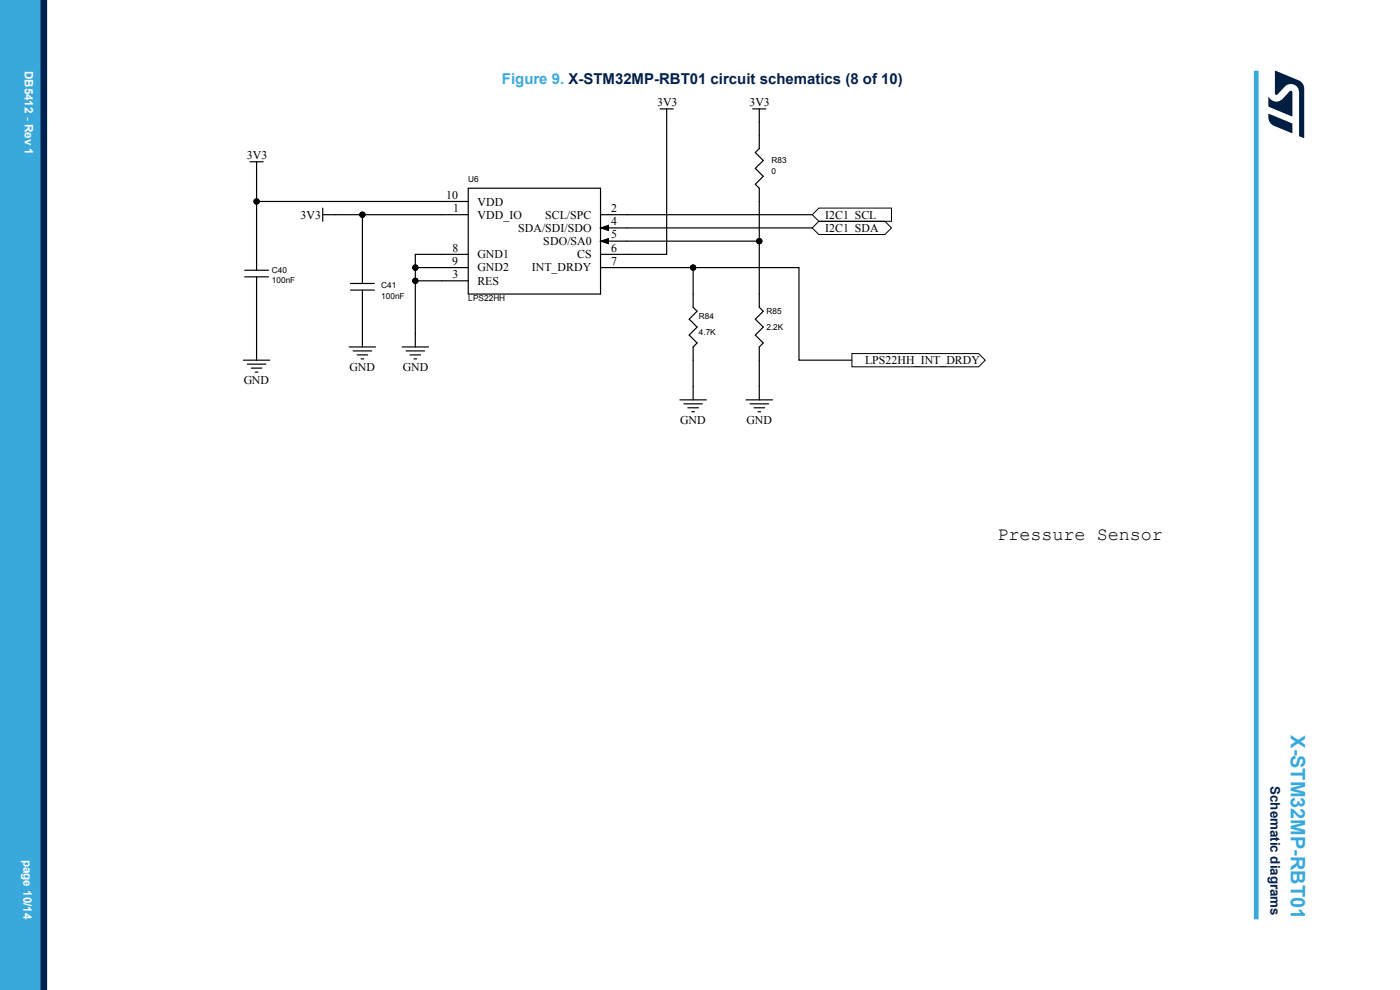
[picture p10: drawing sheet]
<svg xmlns="http://www.w3.org/2000/svg" width="297mm" height="210mm" viewBox="0 0 297 210" stroke-linecap="round" stroke-linejoin="round" font-family="sans-serif">
<defs><g id="words">
<text font-size="4.2" fill="#39a9dc" x="273.8" y="156" transform="rotate(90 273.8 156)">X-STM32MP-RBT01</text>
<text font-size="3.9" x="211.6" y="114.5">Pressure Sensor</text>
<text font-size="3.2" fill="#39a9dc" x="106.5" y="17.8">Figure 9. X-STM32MP-RBT01 circuit schematics (8 of 10)</text>
<text font-size="2.8" fill="#002052" x="269.5" y="166.8" transform="rotate(90 269.5 166.8)">Schematic diagrams</text>
<g font-size="2.5" fill="#fff">
<text x="5.3" y="15" transform="rotate(90 5.3 15)">DB5412 - Rev 1</text>
<text x="5" y="182.4" transform="rotate(90 5 182.4)">page 10/14</text>
</g>
<g font-size="2.5">
<text x="139.4" y="22.5">3V3</text>
<text x="159" y="22.5">3V3</text>
<text x="52.4" y="33.7">3V3</text>
<text x="63.8" y="46.4">3V3</text>
<text x="94.7" y="42.2">10</text>
<text x="96.2" y="44.9">1</text>
<text x="101.3" y="46.4">VDD_IO</text>
<text x="101.3" y="43.6">VDD</text>
<text x="115.7" y="46.4">SCL/SPC</text>
<text x="129.7" y="44.9">2</text>
<text x="129.7" y="47.8">4</text>
<text x="175.1" y="46.4">I2C1_SCL</text>
<text x="96" y="53.4">8</text>
<text x="109.9" y="49.2">SDA/SDI/SDO</text>
<text x="115.3" y="52">SDO/SA0</text>
<text x="129.7" y="50.6">5</text>
<text x="129.7" y="53.4">6</text>
<text x="175.1" y="49.2">I2C1_SDA</text>
<text x="95.9" y="56.2">9</text>
<text x="96" y="59">3</text>
<text x="101.3" y="54.8">GND1</text>
<text x="101.3" y="57.6">GND2</text>
<text x="112.8" y="57.6">INT_DRDY</text>
<text x="122.5" y="54.8">CS</text>
<text x="129.7" y="56.2">7</text>
<text x="101.3" y="60.4">RES</text>
<text x="183.5" y="77.3">LPS22HH_INT_DRDY</text>
<text x="51.7" y="81.5">GND</text>
<text x="74.1" y="78.6">GND</text>
<text x="85.4" y="78.6">GND</text>
<text x="144.3" y="89.9">GND</text>
<text x="158.4" y="89.9">GND</text>
</g>
<g font-size="1.8">
<text x="163.7" y="34.6">R83</text>
<text x="99.3" y="38.7">U6</text>
<text x="163.7" y="36.8">0</text>
<text x="57.6" y="57.8">C40</text>
<text x="57.6" y="60">100nF</text>
<text x="80.8" y="61.1">C41</text>
<text x="80.8" y="63.4">100nF</text>
<text x="99.3" y="64">LPS22HH</text>
<text x="148.3" y="67.7">R84</text>
<text x="148.3" y="71.1">4.7K</text>
<text x="162.6" y="66.6">R85</text>
<text x="162.6" y="70">2.2K</text>
</g>
</g></defs>
<g fill="none" stroke="#000" stroke-width=".25">
<path d="M53 34.3h2.8M54.4 34.3v8.4M99.3 39.9h28.1v22.5h-28.1zM140 23.1h2.8M141.4 23.1v30.9h-14M159.7 23.1h2.8M161.1 23.1v8.4l-.9 .9 1.7 1.6-1.7 1.7 1.7 1.7-1.7 1.7 .9 .8v25.3l.8 .8-1.7 1.7 1.7 1.7-1.7 1.7 1.7 1.7-.8 .8v11.2M51.9 58.7h5.1M51.9 57.3h5.1M54.4 58.7v17.7M68.5 44.1v2.8M68.5 45.5h30.8"/>
<path d="M76.9 45.5v14.6M88.1 59.6v14M88.1 56.8h11.2M99.3 54h-11.2v5.6h11.2M99.3 42.7h-44.9v14.6M127.4 56.8h42.1v19.6h11.2M127.4 51.2h33.7M127.4 45.5h44.9M127.4 48.3h44.9M147 56.8v8.4l.9 .8-1.7 1.7 1.7 1.7-1.7 1.7 1.7 1.7-.9 .8v11.2M51.6 76.4h5.6M52.5 77.2h3.9"/>
<path d="M53.3 78.1h2.3M54.2 78.9h.5M74.1 73.6h5.6M74.4 61.5h5M74.4 60.1h5M74.9 74.4h4M75.8 75.3h2.2M76.6 76.1h.6M76.9 61.5v12.1M85.3 73.6h5.6M86.1 74.4h4M87 75.3h2.2"/>
<path d="M87.8 76.1h.6M144.2 84.8h5.7M145.1 85.7h3.9M145.9 86.5h2.3M146.8 87.3h.5M158.3 84.8h5.6M159.1 85.7h3.9M160 86.5h2.2M160.8 87.3h.6"/>
</g>
<path d="M127.4 51.2l1.7-.6v1.1zM127.4 48.3l1.7-.5v1.1z" fill="#000"/>
<g fill="none" stroke="#000" stroke-width=".21">
<path d="M127.4 51.2l1.7-.6v1.1zM127.4 48.3l1.7-.5v1.1zM172.3 45.5l1.4-1.4h15.4v2.8h-15.4zM172.3 48.3l1.4-1.4h14l1.4 1.4-1.4 1.4h-14zM180.7 75h26.9l1.4 1.4-1.4 1.4h-26.9z"/>
<circle cx="54.4" cy="42.7" r=".56"/>
<circle cx="76.9" cy="45.5" r=".56"/>
<circle cx="88.1" cy="56.8" r=".56"/>
<circle cx="88.1" cy="59.6" r=".56"/>
<circle cx="147" cy="56.8" r=".56"/>
<circle cx="161.1" cy="51.2" r=".56"/>
</g>
<g fill="#000">
<circle cx="54.4" cy="42.7" r=".56"/>
<circle cx="76.9" cy="45.5" r=".56"/>
<circle cx="88.1" cy="56.8" r=".56"/>
<circle cx="88.1" cy="59.6" r=".56"/>
<circle cx="147" cy="56.8" r=".56"/>
<circle cx="161.1" cy="51.2" r=".56"/>
</g>
<path d="M266.5 15v180" fill="none" stroke="#39a9dc" stroke-width="1"/>
<g fill="#39a9dc">
<path d="M0 0h8.6v210h-8.6z" fill-rule="evenodd"/>
<path d="M0 0h7.5v210h-7.5z" fill-rule="evenodd"/>
</g>
<path d="M9.3 0v210" fill="none" stroke="#002052" stroke-width="1.4"/>
<g fill="#001e41">
<path d="M270.5 15l5 2.1a1.91 1.91 0 0 1 1.2 1.7l-.1 10.5-1-.5v-9.2a1.74 1.74 0 0 0-1-1.6 1.74 1.74 0 0 0-2 .3l-1.6 1.7-.2 .1-.3-.1z"/>
<path d="M269.1 24.2l4.9 1.9 .2 .3v1.7l-.2 .1-3.8-1.5a1.92 1.92 0 0 1-1.1-1.8z"/>
<path d="M269.1 20.5a1.85 1.85 0 0 0 2.9 .5l1.6-1.6 .2-.2 .3 .2v5.3l-5-2.1z"/>
</g>
<use href="#words"/>
</svg>
